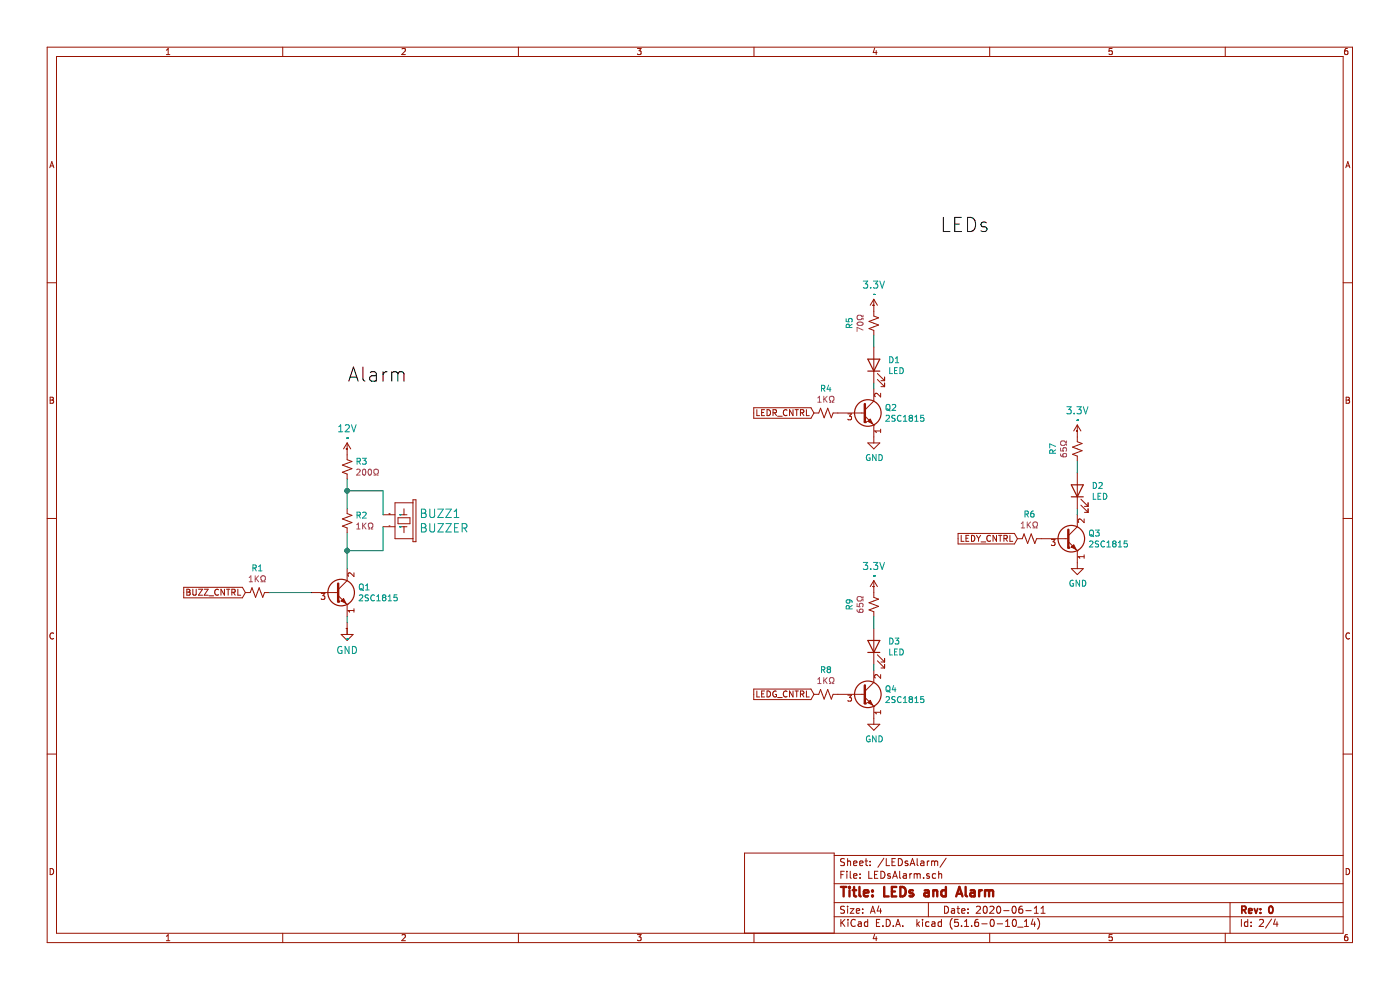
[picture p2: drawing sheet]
<svg xmlns="http://www.w3.org/2000/svg" width="297mm" height="210mm" viewBox="0 0 297 210" stroke-linecap="round" stroke-linejoin="round" font-family="sans-serif">
<path d="M0 0h296.9v210h-296.9z" fill-rule="evenodd" fill="#fff" stroke="#fff" stroke-width=".21"/>
<g fill="none" stroke="#981200" stroke-width=".21">
<path d="M10 10h276.9v189.9h-276.9zM12 12h272.9v186h-272.9zM35.3 11.6h.7M35.3 10.6l.4-.3v1.3M60 10v2M85.3 10.4l.5-.1 .2 .3-.8 1h.8M110 10v2M135.2 10.3h.8l-.4 .5 .4 .1v.6l-.2 .1-.6-.1M160 10v2M185.6 10.2l-.4 .9h.9M185.9 10.7v.9M210 10v2"/>
<path d="M235.9 10.3h-.6l-.1 .6 .7-.1v.7l-.1 .1-.6-.1M259.9 10v2M285.9 10.3h-.4l-.2 .3-.1 .7 .3 .3 .4-.1v-.7h-.4l-.3 .2M10.6 35.6l.4-1.3 .4 1.3M10.7 35.2h.6M285.5 35.6l.4-1.3 .5 1.3M285.6 35.2h.6M10 60h2M284.9 60h2M10.6 84.3h.5l.2 .2-.2 .4 .3 .2-.3 .5h-.5zM10.6 84.9h.5M285.6 84.3h.4l.3 .2-.3 .4 .3 .2-.2 .5h-.5z"/>
<path d="M285.6 84.9h.4M10 110h2M284.9 110h2M11.4 134.4a.58 .58 0 0 0-.8 .5 .58 .58 0 0 0 .8 .5M71.1 125.7h.5M71.7 126.3l1.9 1.9M73.6 128.2h.1M73.6 123.2l-1.9 1.9M286.3 134.4a.58 .58 0 0 0-.8 .5 .58 .58 0 0 0 .8 .5M10 160h2M284.9 160h2M10.6 184.2a.65 .65 0 0 1 .8 .7 .65 .65 0 0 1-.8 .6z"/>
<path d="M35.3 198.6l.4-.4v1.3M35.3 199.5h.7M60 198v1.9M85.3 198.3l.5-.1 .2 .4-.8 .9h.8M110 198v1.9M135.2 198.2h.8l-.4 .5 .4 .2v.5l-.2 .1-.6-.1M157.9 181h19.1v16.9h-19.1zM160 198v1.9M177 194.5h107.9M177 191.5h107.9M177 187.5h107.9M177 181.5h107.9"/>
<path d="M178.4 185.5h.5M178.4 195v1.5M178.6 195.7l.6 .8M179.1 184.8h-.7v1.5M179.2 192.3l-.6-.1-.3 .3 .1 .4 .7 .3v.4l-.2 .1h-.6M179.2 182.2l-.6-.1-.3 .3 .1 .4 .7 .3v.4l-.2 .1-.6-.1M179.2 195l-.8 .9M179.7 184.8v.2M179.7 185.3v1M179.8 182.1v1.5M179.8 192.2v.2M179.8 192.7v1"/>
<path d="M179.8 182.8l.2-.2 .4 .1v.9M179.9 195v.2M179.9 195.5v1M180.4 192.7h.8l-.8 1h.8M180.4 184.8v1.3l.2 .2M181.1 183.1l.7-.1-.1-.3-.4-.1-.2 .2 .1 .7h.5M181.1 185.8l.7-.1-.1-.3-.4-.1-.2 .2 .1 .7h.5M181.4 195.2a.59 .59 0 0 0-.7 0 .59 .59 0 0 0-.2 .7 .56 .56 0 0 0 .3 .5 .56 .56 0 0 0 .6 0M181.7 193.2l.7-.1-.1-.3-.4-.1-.2 .2v.8h.6M182.1 195.6h.6v.9M182.4 183.1l.7-.1-.1-.3-.4-.1-.2 .2 .1 .7h.5M182.5 186.2v.1"/>
<path d="M182.5 185.4v.1M182.7 195.9l-.5 .1-.2 .2 .2 .3 .5-.1M183 192.8v.1M183 193.6v.1M183.5 182.6h.6M183.7 182.1v1.3l.4 .2M184.1 195.6l-.5-.1-.2 .3v.6l.2 .1 .5-.1M184.1 195v1.5M184.3 184.8v1.5h.7M184.6 183.5v.1M184.6 182.7v.1M184.7 193.7l.4-1.5 .6 1.5"/>
<path d="M184.8 193.3h.7M185.5 185.5h.5M185.6 198.2l-.4 .9h.9M185.9 198.7v.8M185.9 195.7h.5M186.2 184.8h-.7v1.5h.7M186.4 192.2l-.3 1h.9M186.6 195h-.7v1.5h.7M186.8 192.7v1M186.9 184.8a.76 .76 0 0 1 .8 .8 .76 .76 0 0 1-.8 .7zM187.3 196.4v.1M187.5 182l-1.3 2"/>
<path d="M188 195a.76 .76 0 0 1 .9 .8 .76 .76 0 0 1-.9 .7zM188 182.1v1.5h.7M188.9 185.4l-.4-.1-.2 .2 .1 .3 .5 .1v.3h-.6M189.2 182.8h.5M189.4 186.3l.5-1.5 .5 1.5M189.5 196.4v.1M189.5 185.9h.7M189.9 182.1h-.7v1.5h.7M190 196.5l.5-1.5 .5 1.5M190.1 196.1h.8M190.6 182.1a.76 .76 0 0 1 .9 .8 .76 .76 0 0 1-.9 .7zM190.9 184.8v1.3l.2 .2"/>
<path d="M191.5 196.4v.1M191.6 185.4h.6l.1 .9M192.3 185.7l-.7 .3 .2 .3 .5-.1M192.6 182.7l-.4-.1-.2 .2 .1 .3 .5 .1v.3h-.6M193 185.3v1M193.1 183.6l.5-1.5 .5 1.5M193.2 183.2h.7M193.4 185.3l-.4 .3M193.9 185.4l.5-.1 .2 .2M193.9 185.3v1M194.5 195v1.5M194.6 185.5l.2-.2 .3 .1 .1 .9"/>
<path d="M194.6 182.1v1.3l.2 .2M194.6 185.5v.8M194.6 196l.5 .5M195.1 195.5l-.6 .6M195.4 182.7h.5l.1 .9M195.7 195v.2M195.7 195.5v1M195.9 186.2v.1M196 183l-.5 .1-.2 .2 .2 .3 .5-.1M196.7 182.6v1M197 191.5v3M197.1 195.6l-.5-.1-.2 .3v.6l.2 .1 .5-.1"/>
<path d="M197.1 185.4l-.3-.1-.2 .2v.3l.5 .1v.3h-.5M197.1 182.6l-.4 .3M197.6 182.6v1M197.6 182.8l.5-.2 .2 .2M197.7 195.6h.6v.9M198.3 182.8l.2-.2 .4 .1v.9M198.3 182.8v.8M198.3 195.9l-.7 .3 .3 .3 .4-.1M198.5 185.4l-.4-.1-.3 .3 .1 .6h.6M199.1 185.4l.3-.1 .3 .1 .1 .9M199.1 184.8v1.5M199.7 195.6l-.4-.1-.3 .3 .1 .6 .2 .1 .4-.1"/>
<path d="M199.7 195v1.5M200.4 192.2a.75 .75 0 0 1 .8 .8 .75 .75 0 0 1-.8 .7zM200.7 182l-1.3 2M201.9 192.8h.5l.1 .9M202 194.8a1.71 1.71 0 0 0 0 2.3M202.5 193.1l-.5 .1-.2 .2 .2 .3h.5M203 192.7h.6M203.2 192.2v1.3l.4 .2M203.3 195h-.7l-.1 .7h.7l.2 .2-.1 .5-.2 .1-.6-.1M204 196.4v.1M204 193.2l.7-.1-.1-.3-.4-.1-.2 .2 .1 .8h.5M204.6 196.5h.9"/>
<path d="M204.6 195.5l.5-.5v1.5M205.4 193.6v.1M205.4 192.8v.1M206.1 196.4v.1M207.1 192.4l.6-.2 .3 .5-.9 1h.9M207.5 195l-.4 .1a1.16 1.16 0 0 0-.2 1.3l.4 .1 .3-.1v-.5l-.3-.3-.4 .1-.1 .2M208.3 196h1.1M208.7 192.4l.4-.2a.86 .86 0 0 1-.2 1.5l-.2-.1-.1-.4zM210 198v1.9M210 192.4l.6-.2 .3 .5-1 1h1M210.3 195.1l.1-.1a.8 .8 0 0 1 .5 .8 .8 .8 0 0 1-.5 .7 1 1 0 0 1-.1-1.4zM211.6 196h1.1"/>
<path d="M211.6 192.3l.2-.1a.8 .8 0 0 1 .5 .8 .8 .8 0 0 1-.5 .7 1 1 0 0 1-.2-1.4zM212.9 193.2h1.2M213.3 196.5h.9M213.3 195.5l.5-.5v1.5M214.9 192.4l.2-.2a.8 .8 0 0 1 .5 .8 .8 .8 0 0 1-.5 .7l-.4-.5zM214.9 195.2l.2-.2a.8 .8 0 0 1 .5 .8 .8 .8 0 0 1-.5 .7l-.3-.5zM215.9 196.7h1.1M216.9 192.2l-.5 .1a.96 .96 0 0 0 0 1.4l.5-.1 .1-.5-.3-.3-.4 .1-.2 .2M217.3 196.5h.9M217.3 195.5l.4-.5v1.5M217.6 193.2h1.2M219.1 194.9l-.3 1.1h.9"/>
<path d="M219.4 193.7h.9M219.4 192.7l.5-.5v1.5M219.5 195.5v1M220.1 194.8a1.71 1.71 0 0 1 0 2.3M220.8 193.7h.9M220.8 192.7l.5-.5v1.5M235.9 198.2h-.6l-.1 .7 .7-.1v.6l-.1 .1-.6-.1M259.9 198v1.9M260.9 191.5v6.5M263.4 195v1.5M264.7 195.6l-.4-.1-.3 .3 .1 .6h.6M264.7 195v1.5"/>
<path d="M265.4 196.4v.1M265.4 195.6v.1M267.2 195.2l.6-.2 .3 .5-1 1h1M269.8 194.9l-1.3 2M270.5 194.9l-.3 1.1h.9M270.9 195.5v1M285.6 184.2a.65 .65 0 0 1 .7 .7 .65 .65 0 0 1-.7 .6zM285.9 198.2l-.4 .1-.2 .3-.1 .7 .3 .2 .4-.1v-.6l-.4-.1-.3 .3"/>
</g>
<path d="M263.5 193l.7-.1 .1-.2-.1-.3-.2-.2h-.5v1.5M263.8 193l.5 .7M264.9 193.2l.7-.1-.1-.3-.4-.1-.2 .2 .1 .8h.5M266.1 192.7l.4 1 .3-1M267.4 193.6v.1M267.4 192.8v.1M269.3 192.4l.2-.2a.8 .8 0 0 1 .6 .8 .8 .8 0 0 1-.6 .7l-.3-.5z" fill="none" stroke="#981200" stroke-width=".38"/>
<g fill="none" stroke="#981200" stroke-width=".51">
<path d="M71.7 123.8v3.8M178.4 188.1h1.2M179 188.1v2M180.2 188.1v.2M180.2 188.8v1.3M180.9 188.8h.7M181.2 188.1v1.8l.1 .1 .3 .1M182.3 188.1v1.8l.3 .2M183.3 189.5l.9-.2-.1-.4-.5-.1-.3 .3 .1 .9h.7M185.1 190v.1M185.1 188.9v.2M187.6 188.1v2h.9"/>
<path d="M189.2 189.1h.7M190.1 188.1h-.9v2h.9M191 188.1a1.01 1.01 0 0 1 1.2 1 1.01 1.01 0 0 1-1.2 1zM193.7 188.9a.5 .5 0 0 0-.8 .2l.1 .3 .5 .1 .3 .3-.3 .3-.6-.1M196.2 188.9h.7l.1 1.2M197 189.3l-.6 .1a.39 .39 0 0 0-.4 .4 .39 .39 0 0 0 .4 .3l.6-.1M198 189l.1-.1a.49 .49 0 0 1 .7 .2v1M198 188.8v1.3M200.7 188.9l-.6-.1-.4 .4 .1 .8 .3 .1 .6-.1M200.7 188.1v2M202.8 190.1l.7-2 .7 2M203 189.6h1"/>
<path d="M204.8 188.1v1.8l.4 .2M205.9 188.9h.8l.1 1.2M206.8 189.3l-.7 .1a.39 .39 0 0 0-.3 .4 .39 .39 0 0 0 .3 .3l.7-.1M207.7 188.8v1.3M208.3 188.8l-.4 .1-.2 .3M209 189l.1-.1a.49 .49 0 0 1 .7 .2M209 188.8v1.3M209.8 189.1l.3-.3 .5 .1 .1 1.2M209.8 189.1v1"/>
</g>
<circle cx="72.4" cy="125.7" r="2.82" fill="none" stroke="#981200" stroke-width=".25"/>
<circle cx="71.7" cy="127.6" r=".25" fill="#981200"/>
<path d="M72.4 127.5l.5-.5 .5 1z" fill-rule="evenodd" fill="#981200" stroke="#981200" stroke-width=".21"/>
<g fill="none" stroke="#981200" stroke-width=".21">
<path d="M73.5 95.2h.1M73.6 94v2.5M73.6 94l-.7 1.2M73.6 94l.8 1.2M73.6 107.9v1l1.1 .4-2.1 .8 2.1 .7-2.1 .8 1 .4v1M81.3 109.2h2.5M81.3 111.7h2.5M82.5 109h.1M82.5 111.6h.1M84.4 109.8h2.6v1.3h-2.6zM85.1 109.2h1.2M85.1 111.7h1.2"/>
<path d="M85.7 107.9v1.3M85.7 111.7v1.3M87.6 106h.6v8.9h-.6zM87.6 106.7h-3.8v7.6h3.8M52.1 125.7h1l.4-1 .7 2 .8-2 .7 2 .4-1h1M66 125.7h5.1M68.1 125.9h.8l-.4 .5 .3 .1 .1 .4-.2 .2-.6-.1M72.4 134.6h2.5l-1.3 1.3zM73.5 133.3h.1M73.6 120.6v2.6M73.6 128.2v2.6M73.6 132v2.6"/>
<path d="M75.1 121.5v.8l-.9-.8-.4 .3 .1 .4M75.1 129.1v.8M75.1 129.5h-1.3l.4 .4M185.2 124.4h.1M185.4 123.2l-.8 1.2M185.4 123.2l.7 1.2M185.4 123.2v2.5M172.7 147.3h1l.4-1 .7 2 .8-2 .8 2 .3-1h1.1M182.8 147.3h.5M183.5 147.9l1.9 1.9M184.1 153.6h2.5l-1.2 1.3zM185.4 149.8h.1"/>
<path d="M185.4 152.4v1.2M185.4 144.7l-1.9 1.9"/>
</g>
<g fill="none" stroke="#009596" stroke-width=".21">
<path d="M71.8 91.6h.9M71.8 90.5l.5-.4v1.5M73.3 90.2l.5-.1 .3 .4-.9 1.1h.9M73.6 92.9h.1M74.6 90.1l.5 1.5 .4-1.5M75.7 109.3l.7-.1v-.4l-.7-.2v1.3M76.1 109.3l.4 .6M76.9 108.8l.5-.2 .3 .4-.8 .9h.8M84.8 109.2h.1M84.8 111.7h.1M89.4 108h.6l.2 .2 .1 .3-.3 .4a.46 .46 0 0 1 .4 .4 .46 .46 0 0 1-.3 .5h-.7zM89.4 111.1h.6l.3 .1 .1 .4-.4 .3 .4 .4-.1 .5h-.9z"/>
<path d="M89.4 108.9h.6M89.4 111.9h.6M91.2 108v1.4l.3 .4 .5-.1 .2-.3v-1.4M91.2 111.1v1.4l.3 .3h.6l.1-.3v-1.4M92.9 108h1.2l-1.2 1.8h1.2M92.9 111.1h1.2l-1.2 1.7h1.2M94.6 108h1.2l-1.2 1.8h1.2M94.6 111.1h1.2l-1.2 1.7h1.2M96.3 109.8h1.1M96.3 108.5l.6-.5v1.8M96.4 111.9h.6M97.3 111.1h-.9v1.7h.9"/>
<path d="M98 112l.9-.1 .2-.2-.1-.5-.3-.1h-.7v1.7M98.5 112l.6 .8M183.1 119.3h1l-.5 .6 .4 .1v.7l-.2 .1-.7-.1M185.3 119.3h.9l-.5 .6 .4 .1v.7l-.2 .1-.6-.1M186.6 119.3l.5 1.5 .5-1.5M53.7 120.5l.6-.1v-.4l-.6-.2v1.3M54 120.5l.4 .6M54.8 121.1h.8M54.8 120.2l.4-.4v1.3M72.5 137.2a.7 .7 0 0 0-.9 .7 .7 .7 0 0 0 .9 .6v-.5h-.2M73.6 135.6h.1M74 137.1v1.5l-.8-1.5v1.5"/>
<path d="M74.8 137.1a.76 .76 0 0 1 .8 .8 .76 .76 0 0 1-.8 .7zM76.2 126.3l.5-.1 .3 .3-.8 .9h.8M76.3 124l.2-.1a.44 .44 0 0 1 .6 .4l-.1 .7-.5 .1-.2-.1zM76.5 124.8l.6 .5M77.6 125.1h.7M77.6 124.2l.3-.3v1.2M78.2 126.3l-.5-.1-.2 .1v.4l.6 .2 .1 .3-.3 .2h-.4M79.4 126.3a.56 .56 0 0 0-.8 .5 .56 .56 0 0 0 .8 .5M79.9 127.4h.7M79.9 126.5l.4-.3v1.2M81.4 126.7l-.3-.2 .3-.3h.2l.3 .2-.3 .3M81.4 126.7l-.3 .3 .1 .3 .2 .1h.3l.2-.2v-.2l-.3-.3"/>
<path d="M81.4 126.7h.2M82.4 127.4h.7M82.4 126.5l.3-.3v1.2M84.2 126.2h-.6l-.1 .6 .5-.1 .3 .2v.3l-.3 .2-.5-.1M184.7 120.7v.1M185.4 122.1h.1M174.3 142.1l.6-.1v-.5l-.6-.1v1.3M174.6 142.1l.4 .6M175.7 142l-.2-.3 .2-.3h.3l.2 .3-.2 .3M175.7 142l-.2 .2v.3l.2 .2 .4-.1 .1-.1v-.3l-.2-.2M175.7 142h.3M184.5 156.2a.59 .59 0 0 0-.7 .5 .59 .59 0 0 0 .7 .6l.1-.5h-.3"/>
<path d="M185.9 156.1v1.3l-.8-1.3v1.3M186.5 156.1a.64 .64 0 0 1 .7 .6 .64 .64 0 0 1-.7 .7z"/>
</g>
<g fill="none" stroke="#982296" stroke-width=".21">
<path d="M75.7 112.2h.7M75.7 111.3l.3-.4v1.3M76.9 110.9v1.3M77.1 111.5l.6 .7M77.7 110.9l-.8 .8M78.1 112.2h.3v-.2a.55 .55 0 0 1-.2-.8 .55 .55 0 0 1 .8-.1l.1 .5-.3 .6h.3M52.9 123.4h.7M52.9 122.5l.3-.4v1.3M54.1 122.1v1.3M54.3 122.7l.5 .7M54.8 122.1l-.7 .8M55.3 123.4h.3v-.2a.55 .55 0 0 1-.2-.8 .55 .55 0 0 1 .8-.1l.1 .5-.3 .6h.3"/>
<path d="M173.5 145h.7M173.5 144.1l.3-.4v1.3M174.8 143.7v1.3M174.9 144.3l.6 .7M175.5 143.7l-.7 .8M176 145h.3v-.2a.55 .55 0 0 1-.3-.9 .55 .55 0 0 1 .9 0v.5l-.3 .6h.3"/>
</g>
<circle cx="184.1" cy="147.3" r="2.82" fill="none" stroke="#981200" stroke-width=".25"/>
<path d="M183.5 145.4v3.8" fill="none" stroke="#981200" stroke-width=".51"/>
<circle cx="183.5" cy="149.2" r=".25" fill="#981200"/>
<path d="M184.1 149.1l.5-.5 .5 1z" fill-rule="evenodd" fill="#981200" stroke="#981200" stroke-width=".21"/>
<g fill="none" stroke="#981200" stroke-width=".21">
<path d="M184.1 94h2.5l-1.2 1.2zM185.4 92.7v1.3M228.4 91.4h.1M228.5 90.1l-.7 1.3M228.5 90.1l.8 1.3M228.5 90.1v2.6M215.8 114.3h1.1l.3-1 .8 2 .8-2 .7 2 .4-1h1M226 114.3h.5M226.6 114.9l1.9 1.9M228.5 116.8h.1M228.5 119.3v1.3M228.5 111.7l-1.9 1.9"/>
<path d="M185.4 125.7v1l1 .4-2 .8 2 .7-2 .8 1 .4v1M185.4 133.3v7.6M186.1 138.9l1.6 1.5M187.7 139.7v.7M227.3 120.6h2.5l-1.3 1.3zM177.8 147.3h5M179.9 147.5h.7l-.4 .4 .4 .2v.4l-.2 .2-.5-.1M185.4 142.2v2.5M185.4 149.8v2.6M186.1 140.2l1.6 1.5M186.8 143.1v.8l-.9-.8-.3 .2 .1 .5M186.8 150.7v.7"/>
<path d="M186.8 151.1h-1.2l.3 .3M186.9 141.7h.8M186.9 140.4h.8M187.7 140.9v.8"/>
</g>
<g fill="none" stroke="#009596" stroke-width=".21">
<path d="M184.5 96.5a.59 .59 0 0 0-.7 .6 .59 .59 0 0 0 .7 .5l.1-.4h-.3M185.9 96.4v1.3l-.8-1.3v1.3M186.5 96.4a.64 .64 0 0 1 .7 .7 .64 .64 0 0 1-.7 .6zM226.3 86.3h.9l-.5 .6 .5 .1v.7l-.2 .1-.7-.1M227.9 87.7v.1M228.5 86.3h.9l-.5 .6 .4 .1v.7l-.2 .1-.6-.1M228.5 89.1h.1M229.8 86.3l.5 1.5 .5-1.5M217.4 109.1l.7-.1v-.5l-.7-.1v1.3M217.7 109.1l.5 .6M219.2 108.4h-.2a.79 .79 0 0 0-.1 1.3l.3-.1 .2-.5-.3-.2h-.2l-.3 .2M180.1 127.2l.2 .3-.1 .3-.1 .2-.5-.1-.1-.4 .3-.3 .8 .2 .2 .4"/>
<path d="M180.2 129.2l-.1-.7h-.5l-.1 .7h1.3M180.8 128.4l-.6 .5M188.7 135.3a.64 .64 0 0 1 .8 .7 .64 .64 0 0 1-.8 .6zM188.7 137.7v1.2h.6M189.8 138.3h.4M189.9 135.3h.8l-.5 .5 .4 .2 .1 .4-.3 .2-.5-.1M190.4 137.7h-.6v1.2h.6M190.9 137.7a.64 .64 0 0 1 .7 .6 .64 .64 0 0 1-.7 .6zM227.7 123.2a.59 .59 0 0 0-.7 .5 .59 .59 0 0 0 .7 .6l.1-.5h-.3M229 123.1v1.3l-.7-1.3v1.3M229.6 123.1a.64 .64 0 0 1 .7 .6 .64 .64 0 0 1-.7 .7zM188 147.9l.4-.1 .3 .3-.8 .9h.8"/>
<path d="M188 145.6l.3-.1a.44 .44 0 0 1 .5 .4l-.1 .6-.4 .2-.3-.2zM188.2 146.4l.7 .5M189.6 145.4l-.3 .9h.8M189.9 145.9v.8M189.9 147.8h-.5l-.2 .1v.3l.6 .3 .1 .3-.2 .2h-.5M191.2 147.9a.56 .56 0 0 0-.8 .5 .56 .56 0 0 0 .8 .5M191.6 149h.8M191.6 148.1l.4-.3v1.2M193.1 148.3l-.2-.2 .2-.3h.2l.3 .2-.3 .3M193.1 148.3l-.2 .3v.3l.2 .1h.4l.1-.2v-.2l-.3-.3M193.1 148.3h.2M194.1 149h.7"/>
<path d="M194.1 148.1l.3-.3v1.2M195.9 147.8h-.5l-.1 .6 .5-.2 .2 .3v.3l-.2 .2-.5-.1"/>
</g>
<g fill="none" stroke="#981200" stroke-width=".25">
<path d="M184.1 138.4h2.5M184.1 135.9h2.5l-1.2 2.5z"/>
<circle cx="227.3" cy="114.3" r="2.82"/>
</g>
<path d="M216.7 112h.7M216.7 111.1l.3-.4v1.3M217.9 110.7v1.3M218.1 111.3l.5 .7M218.6 110.7l-.7 .8M219.1 112h.3v-.2a.55 .55 0 0 1-.2-.9 .55 .55 0 0 1 .8 0l.1 .5-.3 .6h.3M181.8 128v.6l.6 .1-.1-.2 .1-.5h.6l.1 .2-.1 .5M181.8 129.3l.1 .4 .5 .2h.6v-.6h-.6l-.1 .4 .3 .2M183.1 126.5v.3h-.2a.54 .54 0 0 0-.8-.2 .54 .54 0 0 0-.2 .7l.6 .2 .6-.3v.3" fill="none" stroke="#982296" stroke-width=".21"/>
<path d="M226.6 112.4v3.8" fill="none" stroke="#981200" stroke-width=".51"/>
<circle cx="226.6" cy="116.2" r=".25" fill="#981200"/>
<path d="M227.3 116l.5-.5 .5 1.1z" fill-rule="evenodd" fill="#981200" stroke="#981200" stroke-width=".21"/>
<g fill="none" stroke="#981200" stroke-width=".21">
<path d="M185.2 64.8h.1M185.4 63.5l-.8 1.3M185.4 63.5l.7 1.3M185.4 63.5v3.5l1 .4-2 .8 2 .7-2 .8 1 .4v1M185.4 73.6v7.7M186.1 79.2l1.6 1.6M187.7 80v.8M73.6 96.5v1l1.1 .4-2.1 .8 2.1 .7-2.1 .8 1 .4v1M172.7 87.6h1l.4-1 .7 2 .8-2 .8 2 .3-1h1.1M182.8 87.6h.5M183.5 88.2l1.9 1.9M185.4 90.1h.1"/>
<path d="M185.4 85.1l-1.9 1.9M186.1 80.5l1.6 1.5M186.9 82h.8M186.9 80.8h.8M187.7 81.3v.7M228.5 92.7v1l1.1 .4-2.1 .7 2.1 .8-2.1 .8 1 .3v1.1M220.9 114.3h5.1M223 114.4h.8l-.4 .5 .3 .2 .1 .4-.2 .2-.6-.1M228.5 100.3v7.6M228.5 109.2v2.5M228.5 116.8v2.5M229.3 107.2l1.5 1.5"/>
<path d="M229.3 105.9l1.5 1.5M230 110.1v.8l-.9-.8-.4 .2 .1 .5M230 117.7v.7M230 118.1h-1.3l.4 .3M230.1 108.7h.7M230.1 107.4h.7M230.8 106.7v.7M230.8 107.9v.8"/>
</g>
<g fill="none" stroke="#009596" stroke-width=".21">
<path d="M183.1 59.6h1l-.5 .6 .4 .1v.7l-.2 .1-.7-.1M185.3 59.6h.9l-.5 .6 .4 .1v.7l-.2 .1-.6-.1M186.6 59.6l.5 1.5 .5-1.5M179.5 67.6v.6l.6 .1-.1-.5 .2-.3h.3l.3 .3-.2 .5M180.2 69.5l-.1-.7h-.5l-.1 .7h1.3M180.8 68.8l-.6 .4M184.7 61v.1M185.4 62.5h.1M188.7 75.7a.64 .64 0 0 1 .8 .6 .64 .64 0 0 1-.8 .6zM188.7 78v1.3h.6M189.8 78.6h.4M189.9 76.9h.8"/>
<path d="M189.9 76l.4-.3v1.2M190.4 78h-.6v1.3h.6M190.9 78a.64 .64 0 0 1 .7 .6 .64 .64 0 0 1-.7 .7zM75.7 97.9l.7-.1v-.5l-.7-.1v1.3M76.1 97.9l.4 .6M76.9 97.2h.8l-.5 .5 .4 .1 .1 .4-.3 .3-.5-.2M174.3 82.4l.6-.1v-.4l-.6-.2v1.3M174.6 82.4l.4 .6M175.8 81.7l-.3 .9h.8M176.1 82.2v.8M223.3 96.1l-.1-.6h-.4l-.1 .6h1.2M223.9 95.4l-.6 .5"/>
<path d="M223.9 94.7l-1.2-.5v.8M231.1 114.9l.5-.1 .3 .3-.8 .9h.8M231.2 112.6l.2-.2a.44 .44 0 0 1 .6 .5l-.1 .6-.5 .2-.2-.2zM231.4 113.4l.6 .4M231.9 102.3a.64 .64 0 0 1 .7 .7 .64 .64 0 0 1-.7 .6zM231.9 104.6v1.3h.6M232.4 112.4h.8l-.4 .5 .3 .2v.5l-.2 .1-.5-.1M232.9 105.3h.5M233.1 114.8h-.5l-.2 .1v.3l.6 .3 .1 .3-.3 .2h-.4M233.1 102.5l.5-.2 .2 .4-.7 .9h.7M233.5 104.6h-.6v1.3h.6M234.1 104.6a.64 .64 0 0 1 .7 .7 .64 .64 0 0 1-.7 .6z"/>
<path d="M234.3 114.9a.56 .56 0 0 0-.8 .5 .56 .56 0 0 0 .8 .5M234.8 116h.7M234.8 115.1l.4-.3v1.2M236.3 115.3l-.3 .2 .1 .4 .2 .1h.3l.2-.2v-.3l-.3-.2M236.3 115.3l-.3-.2 .3-.3h.2l.3 .2-.3 .3M236.3 115.3h.2M237.3 116h.7M237.3 115.1l.3-.3v1.2M239.1 114.8h-.6l-.1 .6 .5-.2 .3 .3v.3l-.3 .2-.5-.1"/>
</g>
<g fill="none" stroke="#981200" stroke-width=".25">
<path d="M184.1 78.7h2.5M184.1 76.2h2.5l-1.2 2.5zM227.3 105.4h2.5M227.3 102.8h2.5l-1.3 2.6z"/>
<circle cx="184.1" cy="87.6" r="2.82"/>
</g>
<g fill="none" stroke="#982296" stroke-width=".21">
<path d="M181.9 68.5a.74 .74 0 0 1 1.2 .2 .72 .72 0 0 1-1.3-.1zM183.1 66.9v.3h-.2a.54 .54 0 0 0-.8-.3 .54 .54 0 0 0-.2 .7l.6 .2 .6-.3v.3M183.1 70l-1.3-.5v.8M75.7 99.6l.5-.1 .2 .4-.8 .9h.8M77 99.6l.2-.1a.69 .69 0 0 1 .4 .7 .69 .69 0 0 1-.4 .6l-.3-.5zM78.2 99.6l.2-.1a.67 .67 0 0 1 .4 .7 .67 .67 0 0 1-.4 .6l-.3-.5zM173.5 85.3h.7M173.5 84.4l.3-.3v1.2M174.8 84.1v1.2M174.9 84.6l.6 .7M175.5 84.1l-.7 .7M176 85.3h.3v-.2a.55 .55 0 0 1-.3-.8 .55 .55 0 0 1 .9-.1v.5l-.3 .6h.3"/>
<path d="M225 95v.6l.6 .1-.1-.2 .1-.5h.5l.2 .2-.2 .5M225 96.3l.1 .4 .4 .2h.6l.1-.6h-.7v.4l.2 .2M226.3 93.5v.3h-.3a.54 .54 0 0 0-.7-.3 .54 .54 0 0 0-.2 .8l.5 .2 .7-.3v.3M79.3 100.8h.3v-.2a.54 .54 0 0 1-.3-.8 .54 .54 0 0 1 .8-.2l.2 .6-.3 .6h.3"/>
</g>
<path d="M183.5 85.7v3.8" fill="none" stroke="#981200" stroke-width=".51"/>
<circle cx="183.5" cy="89.5" r=".25" fill="#981200"/>
<path d="M184.1 89.4l.5-.5 .5 1z" fill-rule="evenodd" fill="#981200" stroke="#981200" stroke-width=".21"/>
<g fill="none" stroke="#981200" stroke-width=".21">
<path d="M159.9 86.5h12.1l.7 1.1-.7 1.1h-12.1zM160.6 86.9v1.3h.5M161.6 87.5h.4M162.2 86.9h-.6v1.3h.6M162.7 86.9a.64 .64 0 0 1 .8 .6 .64 .64 0 0 1-.8 .7zM164 87.6l.7-.1v-.5l-.7-.1v1.3M164.3 87.6l.4 .6M165 88.3h.9M167 87a.56 .56 0 0 0-.8 .5 .56 .56 0 0 0 .8 .5M168.2 86.9v1.3l-.7-1.3v1.3M168.7 86.9h.7M169 86.9v1.3"/>
<path d="M169.8 87.6l.6-.1 .1-.2v-.3l-.7-.1v1.3M170.1 87.6l.4 .6M171.1 86.9v1.3h.6M177.8 87.6h5M179.9 87.8h.7l-.4 .5 .4 .1v.4l-.2 .3-.5-.2M185.4 82.5v2.6M185.4 90.1v2.6M186.8 83.4v.8l-.9-.8-.3 .3 .1 .5M186.8 91v.8M186.8 91.4h-1.2l.3 .4M203.2 113.2h12l.6 1.1-.6 1.1h-12zM203.9 113.6v1.2h.6"/>
<path d="M204.9 114.2h.5M205.5 113.6h-.6v1.2h.6M206.1 113.6a.64 .64 0 0 1 .7 .6 .64 .64 0 0 1-.7 .6zM207.2 113.6l.4 .6M207.6 114.2v.6M208 113.6l-.4 .6M208.1 115h1M210.1 113.7a.56 .56 0 0 0-.8 .5 .56 .56 0 0 0 .8 .5M211.4 113.6v1.2l-.7-1.2v1.2M211.8 113.6h.7M212.2 113.6v1.2M213 114.2h.6l.1-.2-.1-.3-.6-.1v1.2"/>
<path d="M213.3 114.2l.4 .6M214.2 113.6v1.2h.7M39 124.6h12.4l.7 1.1-.7 1.1h-12.4zM39.6 125l.6 .1v.4l-.2 .1 .4 .2-.2 .4-.6 .1zM39.6 125.6h.4M40.9 125v1l.2 .3 .4-.1 .1-.2v-1M42.1 125h.9l-.9 1.3h.9M43.3 125h.9l-.9 1.3h.9M44.3 126.4h1M46.3 125.1a.56 .56 0 0 0-.7 .5 .56 .56 0 0 0 .7 .5M47.6 125v1.3l-.7-1.3v1.3M48 125h.8"/>
<path d="M48.4 125v1.3M49.2 125.6h.6v-.5l-.6-.1v1.3M49.5 125.6l.4 .7M50.5 125v1.3h.6M159.9 146.2h12.1l.7 1.1-.7 1.1h-12.1zM160.6 146.6v1.2h.5M161.6 147.2h.4M162.2 146.6h-.6v1.2h.6M162.7 146.6a.64 .64 0 0 1 .8 .6 .64 .64 0 0 1-.8 .6zM164.7 146.6a.57 .57 0 0 0-.8 .6 .57 .57 0 0 0 .8 .5v-.4h-.2M165 148h.9M167 146.7a.56 .56 0 0 0-.8 .5 .56 .56 0 0 0 .8 .5"/>
<path d="M168.2 146.6v1.2l-.7-1.2v1.2M168.7 146.6h.7M169 146.6v1.2M169.8 147.2h.6l.1-.2v-.3l-.7-.1v1.2M170.1 147.2l.4 .6M171.1 146.6v1.2h.6"/>
</g>
<g fill="none" stroke="#009596" stroke-width=".21">
<path d="M188 88.2l.4-.1 .3 .3-.8 1h.8M188 86l.3-.2a.44 .44 0 0 1 .5 .4l-.1 .7-.4 .1-.3-.1zM188.2 86.7l.7 .5M189.3 85.9l.5-.1 .2 .3-.8 .9h.8M189.9 88.2l-.5-.1-.2 .1v.4l.6 .2 .1 .3-.2 .3-.5-.1M191.2 88.2a.56 .56 0 0 0-.8 .5 .56 .56 0 0 0 .8 .5M191.6 89.4h.8M191.6 88.4l.4-.3v1.3M193.1 88.6l-.2-.2 .2-.3h.2l.3 .2-.3 .3M193.1 88.6l-.2 .3v.3l.2 .2 .4-.1 .1-.2v-.2l-.3-.3M193.1 88.6h.2M194.1 89.4h.7"/>
<path d="M194.1 88.4l.3-.3v1.3M195.9 88.1h-.5l-.1 .6 .5-.1 .2 .2v.3l-.2 .3-.5-.2"/>
</g>
<path d="M185.4 71.1v2.5M185.4 81.3v1.2M228.5 97.8v2.5M73.6 101.6v6.3M73.6 113v7.6M73.6 104.1h7.7v5.1M81.3 111.7v5.1h-7.7M228.5 107.9v1.3M57.1 125.7h8.9M73.6 130.8v1.2M185.4 130.8v2.5M185.4 140.9v1.3" fill="none" stroke="#009300" stroke-width=".21"/>
<g fill="none" stroke="#000" stroke-width=".21">
<path d="M200.1 46.1v3h1.4M202.5 47.5h1M204 46.1h-1.5v3h1.5M205.3 46.1a1.56 1.56 0 0 1 1.6 .8 1.56 1.56 0 0 1-.2 1.8l-.7 .4h-.7zM209.2 47.3l-.7-.2-.4 .4 .2 .5 .9 .2 .2 .3-.2 .5-.2 .1-.9-.1M74.3 80h1.4M77 77.9v2.5l.1 .3 .3 .2M78.6 79l.2-.2 .9 .2 .1 .3v1.6M79.8 79.6l-.2 .1h-.8a.59 .59 0 0 0-.4 .6 .59 .59 0 0 0 .4 .6h.8l.2-.2M81.3 78.8v2.1M82.1 78.8a.82 .82 0 0 0-.8 .6M83.1 79.1a.76 .76 0 0 1 1.3 .2"/>
<path d="M83.1 78.8v2.1M84.4 79.3l.4-.5 .8 .2 .1 .3v1.6M84.4 79.3v1.6M74 80.9l1-3 1 3"/>
</g>
<g fill="#009300" stroke="#009300" stroke-width=".21">
<circle cx="73.6" cy="116.8" r=".51"/>
<circle cx="73.6" cy="104.1" r=".51"/>
</g>
</svg>
